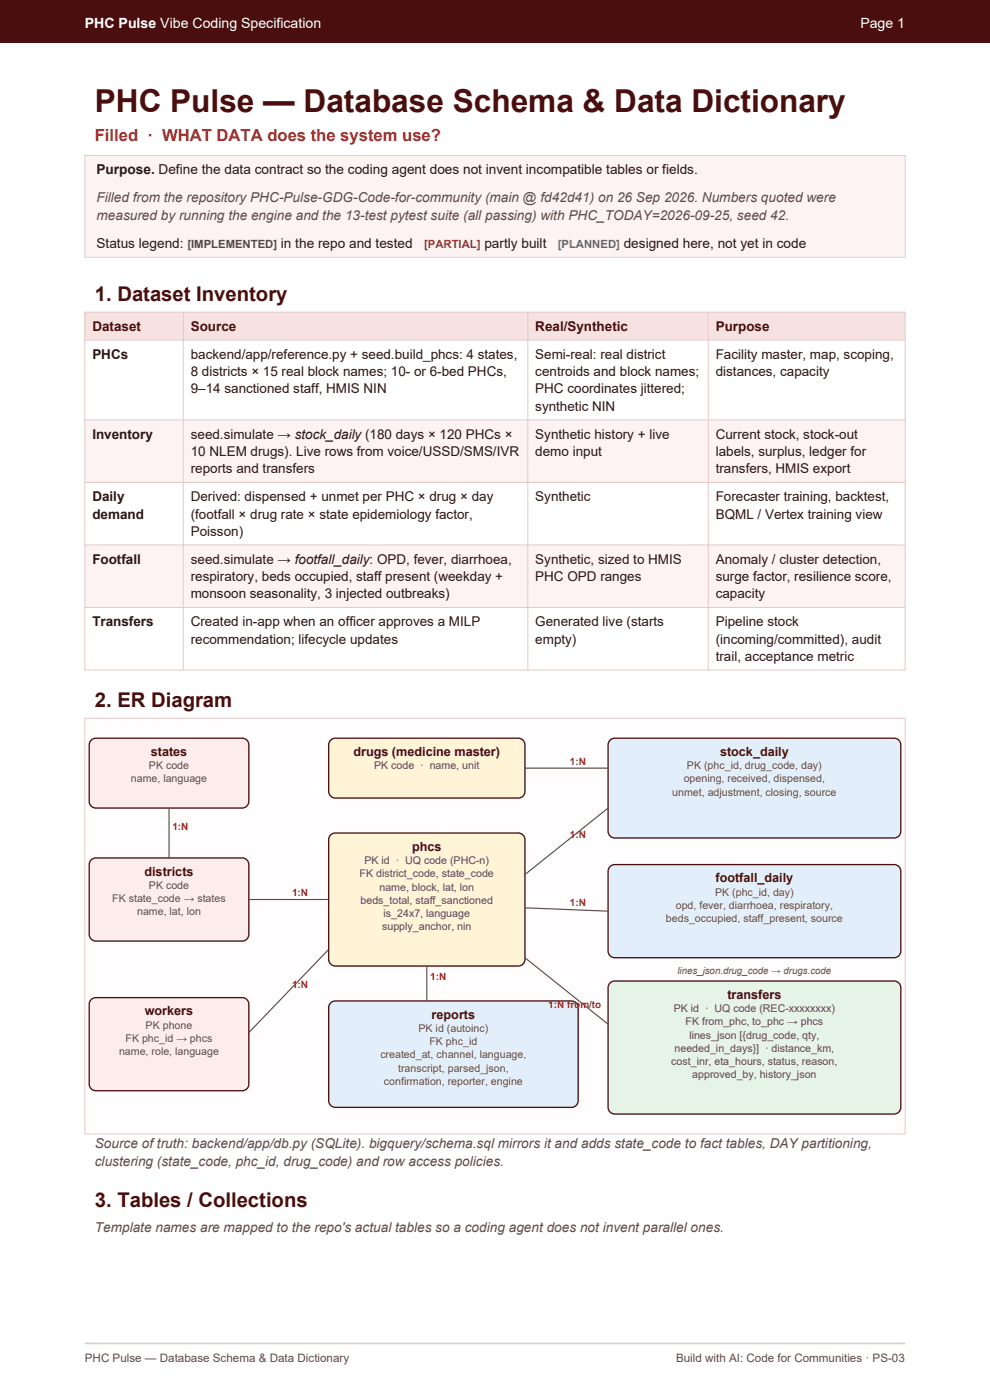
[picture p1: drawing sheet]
<svg xmlns="http://www.w3.org/2000/svg" width="210mm" height="297mm" viewBox="0 0 210 297" stroke-linecap="round" stroke-linejoin="round" font-family="sans-serif">
<defs><g id="words">
<text font-size="6.7" fill="#4a0e0e" x="20.1" y="23.8">PHC Pulse — Database Schema &amp; Data Dictionary</text>
<g font-size="4.3" fill="#4a0e0e">
<text x="20.1" y="63.8">1. Dataset Inventory</text>
<text x="20.1" y="150">2. ER Diagram</text>
<text x="20.1" y="256">3. Tables / Collections</text>
</g>
<text font-size="3.5" fill="#c62828" x="20.1" y="29.8">Filled · WHAT DATA does the system use?</text>
<g font-size="3" fill="#fff">
<text x="18" y="6">PHC Pulse Vibe Coding Specification</text>
<text x="182.5" y="6">Page 1</text>
</g>
<g font-size="2.9" fill="#2b1414">
<text x="20.5" y="36.9">Purpose. Define the data contract so the coding agent does not invent incompatible tables or fields.</text>
<text x="20.5" y="52.6">Status legend:</text>
<text x="59.6" y="52.6">in the repo and tested</text>
<text x="102.7" y="52.6">partly built</text>
<text x="132.3" y="52.6">designed here, not yet in code</text>
<text x="19.6" y="76.1">PHCs</text>
<text x="40.5" y="76.1">backend/app/reference.py + seed.build_phcs: 4 states,</text>
<text x="113.5" y="76.1">Semi-real: real district</text>
<text x="151.8" y="76.1">Facility master, map, scoping,</text>
<text x="40.5" y="79.8">8 districts × 15 real block names; 10- or 6-bed PHCs,</text>
<text x="40.5" y="83.5">9–14 sanctioned staff, HMIS NIN</text>
<text x="113.5" y="79.8">centroids and block names;</text>
<text x="113.5" y="83.5">PHC coordinates jittered;</text>
<text x="151.8" y="79.8">distances, capacity</text>
<text x="113.5" y="87.1">synthetic NIN</text>
<text x="19.6" y="93.1">Inventory</text>
<text x="40.5" y="93.1">seed.simulate → stock_daily (180 days × 120 PHCs ×</text>
<text x="113.5" y="93.1">Synthetic history + live</text>
<text x="151.8" y="93.1">Current stock, stock-out</text>
<text x="40.5" y="96.7">10 NLEM drugs). Live rows from voice/USSD/SMS/IVR</text>
<text x="40.5" y="100.4">reports and transfers</text>
<text x="113.5" y="96.7">demo input</text>
<text x="151.8" y="96.7">labels, surplus, ledger for</text>
<text x="151.8" y="100.4">transfers, HMIS export</text>
<text x="19.6" y="106.3">Daily</text>
<text x="40.5" y="106.3">Derived: dispensed + unmet per PHC × drug × day</text>
<text x="113.5" y="106.3">Synthetic</text>
<text x="151.8" y="106.3">Forecaster training, backtest,</text>
<text x="19.6" y="110">demand</text>
<text x="40.5" y="110">(footfall × drug rate × state epidemiology factor,</text>
<text x="40.5" y="113.7">Poisson)</text>
<text x="151.8" y="110">BQML / Vertex training view</text>
<text x="19.6" y="119.6">Footfall</text>
<text x="40.5" y="119.6">seed.simulate → footfall_daily: OPD, fever, diarrhoea,</text>
<text x="113.5" y="119.6">Synthetic, sized to HMIS</text>
<text x="151.8" y="119.6">Anomaly / cluster detection,</text>
<text x="40.5" y="123.3">respiratory, beds occupied, staff present (weekday +</text>
<text x="113.5" y="123.3">PHC OPD ranges</text>
<text x="151.8" y="123.3">surge factor, resilience score,</text>
<text x="40.5" y="126.9">monsoon seasonality, 3 injected outbreaks)</text>
<text x="151.8" y="126.9">capacity</text>
<text x="19.6" y="132.9">Transfers</text>
<text x="40.5" y="132.9">Created in-app when an officer approves a MILP</text>
<text x="40.5" y="136.5">recommendation; lifecycle updates</text>
<text x="113.5" y="132.9">Generated live (starts</text>
<text x="113.5" y="136.5">empty)</text>
<text x="151.8" y="132.9">Pipeline stock</text>
<text x="151.8" y="136.5">(incoming/committed), audit</text>
<text x="151.8" y="140.2">trail, acceptance metric</text>
</g>
<g font-size="2.9" fill="#5d4a4a">
<text x="20.5" y="42.9">Filled from the repository PHC-Pulse-GDG-Code-for-community (main @ fd42d41) on 26 Sep 2026. Numbers quoted were</text>
<text x="20.5" y="46.7">measured by running the engine and the 13-test pytest suite (all passing) with PHC_TODAY=2026-09-25, seed 42.</text>
<text x="20.1" y="243.5">Source of truth: backend/app/db.py (SQLite). bigquery/schema.sql mirrors it and adds state_code to fact tables, DAY partitioning,</text>
<text x="20.1" y="247.3">clustering (state_code, phc_id, drug_code) and row access policies.</text>
<text x="20.1" y="261.3">Template names are mapped to the repo's actual tables so a coding agent does not invent parallel ones.</text>
</g>
<g font-size="2.9" fill="#4a0e0e">
<text x="19.6" y="70.2">Dataset</text>
<text x="40.5" y="70.2">Source</text>
<text x="113.5" y="70.2">Real/Synthetic</text>
<text x="151.8" y="70.2">Purpose</text>
</g>
<g font-size="2.7" fill="#4a0e0e">
<text x="32" y="160.3">states</text>
<text x="75" y="160.3">drugs (medicine master)</text>
<text x="152.7" y="160.3">stock_daily</text>
<text x="30.6" y="185.7">districts</text>
<text x="87.4" y="180.5">phcs</text>
<text x="151.8" y="187.2">footfall_daily</text>
<text x="30.7" y="215.4">workers</text>
<text x="154.3" y="211.8">transfers</text>
<text x="91.6" y="216.1">reports</text>
</g>
<g font-size="2.5" fill="#5d4a4a">
<text x="18" y="289">PHC Pulse — Database Schema &amp; Data Dictionary</text>
<text x="143.4" y="289">Build with AI: Code for Communities · PS-03</text>
</g>
<text font-size="2.4" fill="#2e7d32" x="39.7" y="52.6">[IMPLEMENTED]</text>
<text font-size="2.4" fill="#b26a00" x="90" y="52.6">[PARTIAL]</text>
<text font-size="2.4" fill="#1565c0" x="118.3" y="52.6">[PLANNED]</text>
<g font-size="2.3" fill="#5d4a4a">
<text x="27.8" y="166">name, language</text>
<text x="31.6" y="163.2">PK code</text>
<text x="79.4" y="163.2">PK code · name, unit</text>
<text x="145" y="166">opening, received, dispensed,</text>
<text x="145.7" y="163.2">PK (phc_id, drug_code, day)</text>
<text x="142.6" y="168.8">unmet, adjustment, closing, source</text>
<text x="77.3" y="183.3">PK id · UQ code (PHC-n)</text>
<text x="23.8" y="191.4">FK state_code → states</text>
<text x="31.6" y="188.6">PK code</text>
<text x="76.3" y="186.1">FK district_code, state_code</text>
<text x="76.5" y="191.7">beds_total, staff_sanctioned</text>
<text x="80.5" y="188.9">name, block, lat, lon</text>
<text x="151.7" y="190">PK (phc_id, day)</text>
<text x="29.1" y="194.2">name, lat, lon</text>
<text x="81.1" y="197.4">supply_anchor, nin</text>
<text x="81.4" y="194.6">is_24x7, language</text>
<text x="141.3" y="195.6">beds_occupied, staff_present, source</text>
<text x="143.3" y="192.8">opd, fever, diarrhoea, respiratory,</text>
<text x="142.9" y="214.7">PK id · UQ code (REC-xxxxxxxx)</text>
<text x="26.6" y="221">FK phc_id → phcs</text>
<text x="30.9" y="218.2">PK phone</text>
<text x="88.8" y="218.9">PK id (autoinc)</text>
<text x="91.1" y="221.7">FK phc_id</text>
<text x="145.4" y="217.5">FK from_phc, to_phc → phcs</text>
<text x="146.2" y="220.3">lines_json [{drug_code, qty,</text>
<text x="25.2" y="223.8">name, role, language</text>
<text x="80.7" y="224.5">created_at, channel, language,</text>
<text x="84.4" y="227.4">transcript, parsed_json,</text>
<text x="142.4" y="226">cost_inr, eta_hours, status, reason,</text>
<text x="143.1" y="223.1">needed_in_days}] · distance_km,</text>
<text x="81.4" y="230.2">confirmation, reporter, engine</text>
<text x="146.9" y="228.8">approved_by, history_json</text>
</g>
<g font-size="2.1" fill="#c62828">
<text x="120.9" y="162.2">1:N</text>
<text x="36.6" y="176">1:N</text>
<text x="120.9" y="177.8">1:N</text>
<text x="62" y="190.1">1:N</text>
<text x="120.9" y="192.2">1:N</text>
<text x="62" y="209.5">1:N</text>
<text x="91.2" y="207.9">1:N</text>
<text x="116.3" y="213.8">1:N from/to</text>
</g>
<text font-size="2" fill="#5d4a4a" x="143.7" y="206.7">lines_json.drug_code → drugs.code</text>
</g></defs>
<path d="M0 0h210v9h-210z" fill-rule="evenodd" fill="#4a0e0e"/>
<path d="M18 285h174" fill="none" stroke="#e2caca" stroke-width=".35"/>
<path d="M18 33h174v21.6h-174z" fill-rule="evenodd" fill="#fdf3f2"/>
<path d="M18 33h174v21.6h-174z" fill="none" stroke="#e2caca" stroke-width=".21"/>
<path d="M18 66.2h174v5.9h-174z" fill-rule="evenodd" fill="#f6e3e1"/>
<path d="M18 72.1h174v17h-174z" fill-rule="evenodd" fill="#fff"/>
<path d="M18 89.1h174v13.2h-174z" fill-rule="evenodd" fill="#fdf3f2"/>
<path d="M18 102.3h174v13.3h-174z" fill-rule="evenodd" fill="#fff"/>
<path d="M18 115.6h174v13.3h-174z" fill-rule="evenodd" fill="#fdf3f2"/>
<path d="M18 128.9h174v13.2h-174z" fill-rule="evenodd" fill="#fff"/>
<path d="M18 66.2h174v75.9h-174zM18 72.1h174M38.9 66.2v75.9M112 66.2v75.9M150.2 66.2v75.9M18 89.1h174M18 102.3h174M18 115.6h174M18 128.9h174" fill="none" stroke="#e2caca" stroke-width=".21"/>
<path d="M18 152.4h174v88.2h-174z" fill-rule="evenodd" fill="#fffdfd"/>
<g fill="#fdecec" stroke="#4a0e0e" stroke-width=".28">
<path d="M19.5 156.9l.8-.3h31.1a1.41 1.41 0 0 1 1.4 1.4v12a1.41 1.41 0 0 1-1.4 1.4h-31.1a1.41 1.41 0 0 1-1.4-1.4v-12l.1-.4z" fill-rule="evenodd"/>
<path d="M19.5 182.3l.8-.3h31.1a1.41 1.41 0 0 1 1.4 1.4v14.8a1.41 1.41 0 0 1-1.4 1.4h-31.1a1.41 1.41 0 0 1-1.4-1.4v-14.8l.1-.4z" fill-rule="evenodd"/>
</g>
<path d="M70.3 177l.8-.3h38.8a1.41 1.41 0 0 1 1.4 1.4v25.4a1.41 1.41 0 0 1-1.4 1.4h-38.8a1.41 1.41 0 0 1-1.4-1.4v-25.4l.1-.4z" fill-rule="evenodd" fill="#fff4d6" stroke="#4a0e0e" stroke-width=".28"/>
<path d="M19.5 211.9l.8-.3h31.1a1.41 1.41 0 0 1 1.4 1.4v17a1.41 1.41 0 0 1-1.4 1.4h-31.1a1.41 1.41 0 0 1-1.4-1.4v-17l.1-.4z" fill-rule="evenodd" fill="#fdecec" stroke="#4a0e0e" stroke-width=".28"/>
<g fill="#e3eefb" stroke="#4a0e0e" stroke-width=".28">
<path d="M129.6 156.9l.8-.3h59.3a1.41 1.41 0 0 1 1.4 1.4v18.4a1.41 1.41 0 0 1-1.4 1.4h-59.3a1.41 1.41 0 0 1-1.4-1.4v-18.4l.1-.4z" fill-rule="evenodd"/>
<path d="M129.6 183.7l.8-.3h59.3a1.41 1.41 0 0 1 1.4 1.4v17a1.41 1.41 0 0 1-1.4 1.4h-59.3a1.41 1.41 0 0 1-1.4-1.4v-17l.1-.4z" fill-rule="evenodd"/>
<path d="M70.3 212.6l.8-.3h50.1a1.41 1.41 0 0 1 1.4 1.5v19.7a1.41 1.41 0 0 1-1.4 1.4h-50.1a1.41 1.41 0 0 1-1.4-1.4v-19.7l.1-.5z" fill-rule="evenodd"/>
</g>
<path d="M129.6 208.4l.8-.3h59.3a1.41 1.41 0 0 1 1.4 1.4v25.4a1.41 1.41 0 0 1-1.4 1.4h-59.3a1.41 1.41 0 0 1-1.4-1.4v-25.4l.1-.4z" fill-rule="evenodd" fill="#e6f4e7" stroke="#4a0e0e" stroke-width=".28"/>
<path d="M70.3 156.9l.8-.3h38.8a1.41 1.41 0 0 1 1.4 1.4v9.9a1.41 1.41 0 0 1-1.4 1.4h-38.8a1.41 1.41 0 0 1-1.4-1.4v-9.9l.1-.4z" fill-rule="evenodd" fill="#fff4d6" stroke="#4a0e0e" stroke-width=".28"/>
<path d="M35.9 171.4v10.6M111.3 163h17.7M129 171.4l-17.7 14.1M52.8 190.8h16.9M111.3 192.6l17.7 .7M69.7 201.4l-16.9 17.6M90.5 204.9v7.4M111.3 203.2l17.7 14.1" fill="none" stroke="#5d4a4a" stroke-width=".25"/>
<path d="M18 152.4h174v88.2h-174z" fill="none" stroke="#e2caca" stroke-width=".21"/>
<use href="#words"/>
</svg>
